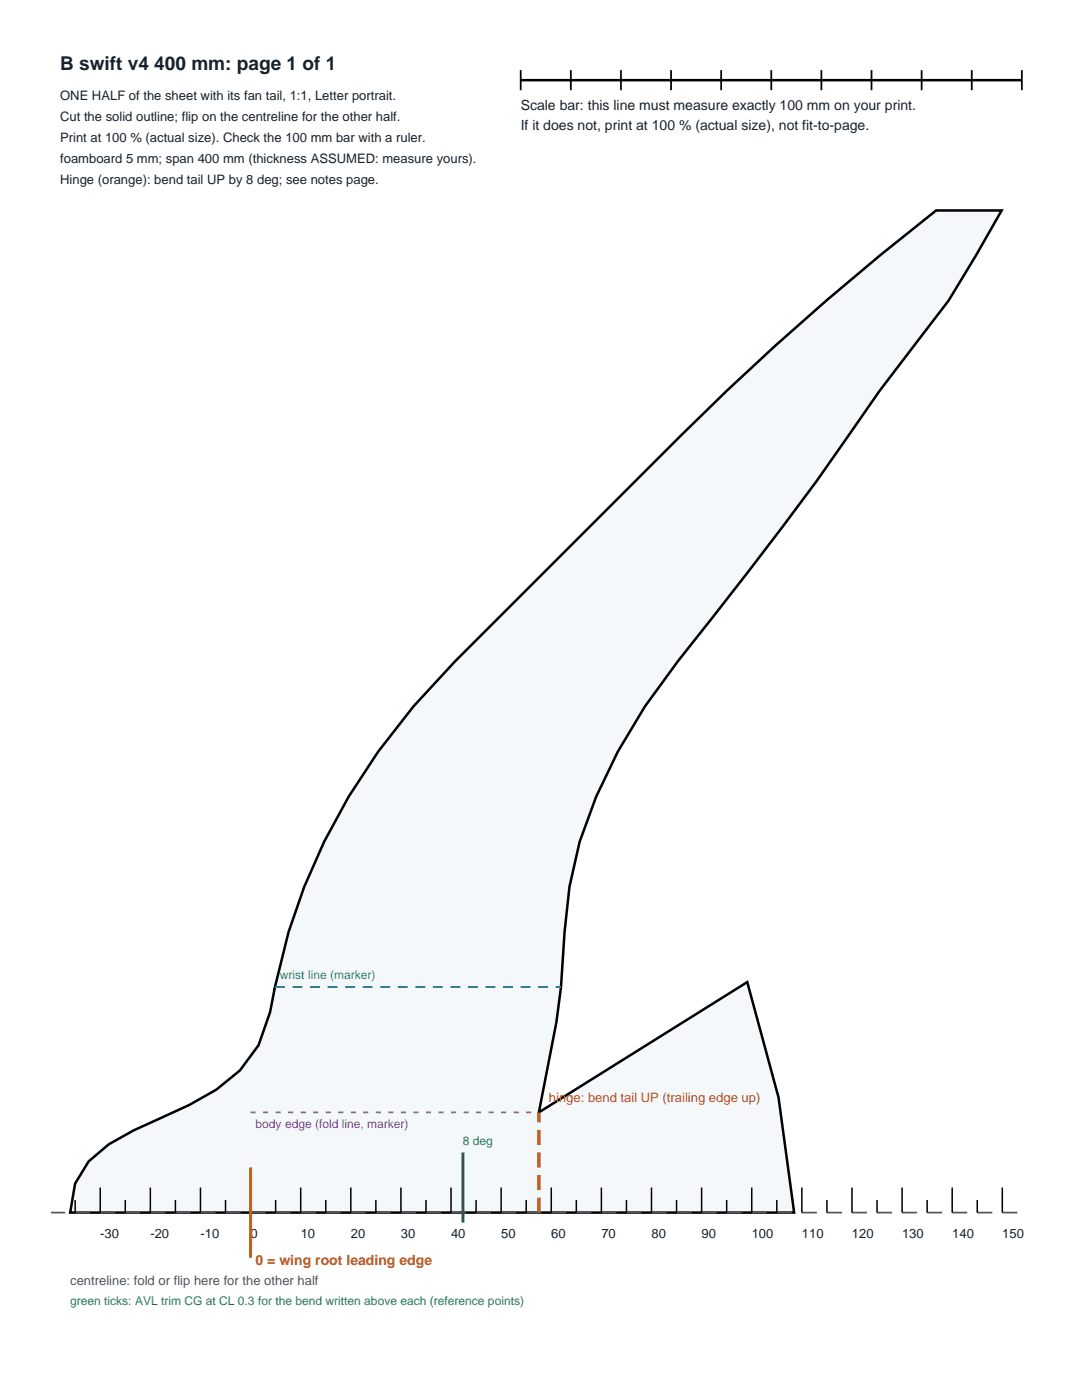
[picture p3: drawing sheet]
<svg xmlns="http://www.w3.org/2000/svg" width="216mm" height="279mm" viewBox="0 0 216 279" stroke-linecap="round" stroke-linejoin="round" font-family="sans-serif">
<defs><g id="words">
<text font-size="3.8" fill="#18222d" x="12" y="14">B swift v4 400 mm: page 1 of 1</text>
<g font-size="2.8" fill="#18222d">
<text x="103.9" y="22">Scale bar: this line must measure exactly 100 mm on your print.</text>
<text x="103.9" y="26">If it does not, print at 100 % (actual size), not fit-to-page.</text>
</g>
<text font-size="2.8" fill="#c2621a" x="51" y="252.5">0 = wing root leading edge</text>
<g font-size="2.6" fill="#18222d">
<text x="12" y="20">ONE HALF of the sheet with its fan tail, 1:1, Letter portrait.</text>
<text x="12" y="24.2">Cut the solid outline; flip on the centreline for the other half.</text>
<text x="12" y="28.4">Print at 100 % (actual size). Check the 100 mm bar with a ruler.</text>
<text x="12" y="32.6">foamboard 5 mm; span 400 mm (thickness ASSUMED: measure yours).</text>
<text x="12" y="36.8">Hinge (orange): bend tail UP by 8 deg; see notes page.</text>
<text x="20" y="247">-30</text>
<text x="30" y="247">-20</text>
<text x="40" y="247">-10</text>
<text x="50" y="247">0</text>
<text x="60" y="247">10</text>
<text x="70" y="247">20</text>
<text x="80" y="247">30</text>
<text x="90" y="247">40</text>
<text x="100" y="247">50</text>
<text x="110" y="247">60</text>
<text x="120" y="247">70</text>
<text x="130" y="247">80</text>
<text x="140" y="247">90</text>
<text x="150" y="247">100</text>
<text x="160" y="247">110</text>
<text x="170" y="247">120</text>
<text x="180" y="247">130</text>
<text x="190" y="247">140</text>
<text x="200" y="247">150</text>
</g>
<text font-size="2.6" fill="#c2621a" x="109.5" y="220">hinge: bend tail UP (trailing edge up)</text>
<text font-size="2.6" fill="#555" x="14" y="256.5">centreline: fold or flip here for the other half</text>
<text font-size="2.4" fill="#2b6cb0" x="55.9" y="195.5">wrist line (marker)</text>
<text font-size="2.4" fill="#7a3fb0" x="51" y="225.2">body edge (fold line, marker)</text>
<g font-size="2.4" fill="#1a7f4b">
<text x="92.4" y="228.5">8 deg</text>
<text x="14" y="260.5">green ticks: AVL trim CG at CL 0.3 for the bend written above each (reference points)</text>
</g>
</g></defs>
<path d="M135.8 87a553.9 553.9 0 0 1 51-45h13.1l-5.2 9-5.4 9-13.8 18a806.2 806.2 0 0 1-40.3 54 111 111 0 0 0-19.5 36l-2.1 9-.9 9-.8 11-.9 7-3.5 18 41.6-26 6.2 23 3.2 23h-144.5l1-5.8 2.7-4.4 4-3.4 4.9-2.8 11.2-5.1 5.3-3 4.8-3.9 3.7-5 2.3-6.6a122.6 122.6 0 0 1 28.6-61l8.3-9z" fill="#f5f8fb" stroke="#000" stroke-width=".5"/>
<path d="M107.5 242v-20" fill="none" stroke="#c2621a" stroke-width=".7" stroke-dasharray="3 1.5" stroke-linecap="butt"/>
<path d="M54.9 197h57" fill="none" stroke="#2b6cb0" stroke-width=".35" stroke-dasharray="2 1.5" stroke-linecap="butt"/>
<path d="M10 242h193.9" fill="none" stroke="#555" stroke-width=".35" stroke-dasharray="3 2" stroke-linecap="butt"/>
<g fill="none" stroke="#000" stroke-width=".3">
<path d="M10 237v5M15 239.5v2.5M20 237v5M25 239.5v2.5M30 237v5M35 239.5v2.5M40 237v5M45 239.5v2.5M50 237v5M55 239.5v2.5M60 237v5M65 239.5v2.5"/>
<path d="M70 237v5M75 239.5v2.5M80 237v5M85 239.5v2.5M90 237v5M95 239.5v2.5M100 237v5M105 239.5v2.5M110 237v5M115 239.5v2.5M120 237v5M125 239.5v2.5"/>
<path d="M130 237v5M135 239.5v2.5M140 237v5M145 239.5v2.5M150 237v5M155 239.5v2.5M160 237v5M165 239.5v2.5M170 237v5M175 239.5v2.5M180 237v5M185 239.5v2.5"/>
<path d="M190 237v5M195 239.5v2.5M200 237v5"/>
</g>
<path d="M50 233v18" fill="none" stroke="#c2621a" stroke-width=".6" stroke-linecap="butt"/>
<path d="M92.4 230v14" fill="none" stroke="#1a7f4b" stroke-width=".6" stroke-linecap="butt"/>
<path d="M50 222h57.5" fill="none" stroke="#7a3fb0" stroke-width=".35" stroke-dasharray="1 1.5" stroke-linecap="butt"/>
<g fill="#fff">
<path d="M0 0h10v279.4h-10z"/>
<path d="M205.9 0h10v279.4h-10z"/>
<path d="M0 0h215.9v10h-215.9z"/>
<path d="M0 269.4h215.9v10h-215.9z"/>
</g>
<path d="M103.9 16h100" fill="none" stroke="#000" stroke-width=".5"/>
<path d="M103.9 14v4M113.9 14v4M123.9 14v4M133.9 14v4M143.9 14v4M153.9 14v4M163.9 14v4M173.9 14v4M183.9 14v4M193.9 14v4M203.9 14v4" fill="none" stroke="#000" stroke-width=".35"/>
<use href="#words"/>
</svg>
